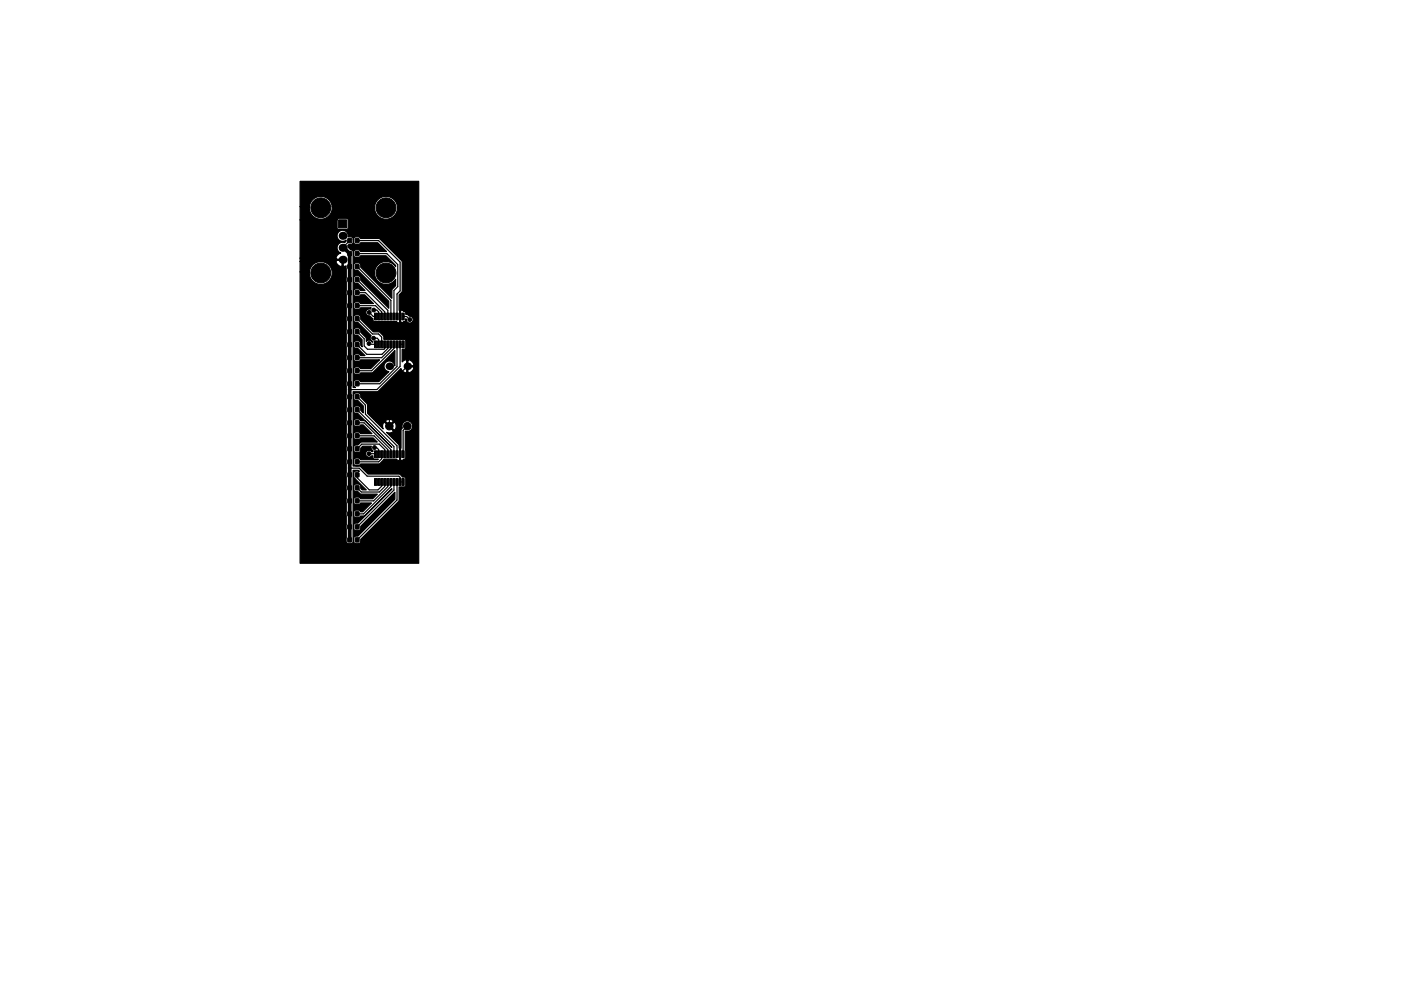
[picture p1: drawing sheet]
<svg xmlns="http://www.w3.org/2000/svg" width="297mm" height="210mm" viewBox="0 0 297 210" stroke-linecap="round" stroke-linejoin="round" font-family="sans-serif">
<g fill="#000" stroke="#000" stroke-width=".21">
<path d="M71.8 46.6h1.7v1.7h-1.7zM73.8 50.6l.7 .1v.8l-.7-.1zM73.8 53.4h.7v.8h-.7zM73.8 56.2h.7v.8h-.7zM73.8 58.9h.7v.8h-.7zM75.3 50.6l.8 .1v.8l-.8-.1zM75.3 53.4h.8v.8h-.8zM75.3 56.2h.8v.8h-.8zM75.3 58.9h.8v.8h-.8zM73.8 67.2h.7v.8h-.7zM73.8 70h.7v.8h-.7zM73.8 72.7h.7v.9l-.7-.1z"/>
<path d="M73.8 75.5h.7v.8h-.7zM73.8 78.2l.7 .1v.8h-.7zM73.8 61.7h.7v.8h-.7zM73.8 64.4h.7v.9h-.7zM75.3 67.2h.8v.8h-.8zM75.3 70h.8v.8h-.8zM75.3 72.7h.8v.9l-.8-.1zM75.3 75.5h.8v.8h-.8zM75.3 78.2l.8 .1v.8h-.8zM75.3 61.7h.8v.8h-.8zM75.3 64.4h.8v.9h-.8zM79.4 66.4h.4v1.5h-.4z"/>
<path d="M79.4 72.3h.4v1.5h-.4zM80 66.4h.5v1.5h-.5zM80 72.3h.5v1.5h-.5zM80.7 66.4h.4v1.5h-.4zM80.7 72.3h.4v1.5h-.4zM81.4 66.4h.4v1.5h-.4zM81.4 72.3h.4v1.5h-.4zM82 66.4h.4v1.5h-.4zM82 72.3h.4v1.5h-.4zM82.7 66.4h.4v1.5h-.4zM82.7 72.3h.4v1.5h-.4zM83.3 66.4h.4v1.5h-.4z"/>
<path d="M83.3 72.3h.4v1.5h-.4zM84 66.4h.4v1.5h-.4zM84 72.3h.4v1.5h-.4zM84.6 66.4h.5v1.5h-.5zM84.6 72.3h.5v1.5h-.5zM85.3 66.4h.4v1.5h-.4zM85.3 72.3h.4v1.5h-.4zM73.8 81h.7v.8h-.7zM73.8 94.8h.7v.8h-.7zM73.8 97.6h.7v.8h-.7zM73.8 83.8h.7v.8h-.7zM73.8 86.5h.7v.9l-.7-.1z"/>
<path d="M73.8 89.3h.7v.8h-.7zM73.8 92.1h.7v.8h-.7zM75.3 81h.8v.8h-.8zM75.3 94.8h.8v.8h-.8zM75.3 97.6h.8v.8h-.8zM75.3 83.8h.8v.8h-.8zM75.3 86.5h.8v.9l-.8-.1zM75.3 89.3h.8v.8h-.8zM75.3 92.1h.8v.8h-.8zM79.4 95.6h.4v1.5h-.4zM80 95.6h.5v1.5h-.5zM80.7 95.6h.4v1.5h-.4z"/>
<path d="M81.4 95.6h.4v1.5h-.4zM82 95.6h.4v1.5h-.4zM82.7 95.6h.4v1.5h-.4zM83.3 95.6h.4v1.5h-.4zM84 95.6h.4v1.5h-.4zM84.6 95.6h.5v1.5h-.5zM85.3 95.6h.4v1.5h-.4zM73.8 100.3h.7v.9l-.7-.1zM73.8 103.1h.7v.8h-.7zM73.8 105.9h.7v.8h-.7zM73.8 108.6h.7v.8h-.7zM73.8 111.4h.7v.8h-.7z"/>
<path d="M73.8 114.1l.7 .1v.8l-.7-.1zM75.3 100.3h.8v.9l-.8-.1zM75.3 103.1h.8v.8h-.8zM75.3 105.9h.8v.8h-.8zM75.3 108.6h.8v.8h-.8zM75.3 111.4h.8v.8h-.8zM75.3 114.1l.8 .1v.8l-.8-.1zM79.4 101.5h.4v1.5h-.4zM80 101.5h.5v1.5h-.5zM80.7 101.5h.4v1.5h-.4zM81.4 101.5h.4v1.5h-.4zM82 101.5h.4v1.5h-.4z"/>
<path d="M82.7 101.5h.4v1.5h-.4zM83.3 101.5h.4v1.5h-.4zM84 101.5h.4v1.5h-.4zM84.6 101.5h.5v1.5h-.5zM85.3 101.5h.4v1.5h-.4z"/>
<circle cx="68" cy="44.1" r="2.1"/>
<circle cx="68" cy="57.9" r="2.1"/>
<circle cx="81.8" cy="57.9" r="2.1"/>
<circle cx="81.8" cy="44.1" r="2.1"/>
<circle cx="78.2" cy="72.9" r=".4"/>
<circle cx="78.3" cy="66.3" r=".4"/>
<circle cx="79.2" cy="71.8" r=".4"/>
<circle cx="79.2" cy="65.8" r=".4"/>
<circle cx="86.9" cy="67.8" r=".4"/>
<circle cx="78.2" cy="96.3" r=".4"/>
<circle cx="79.4" cy="95" r=".4"/>
<circle cx="82.5" cy="90.4" r=".8"/>
<circle cx="86.4" cy="90.4" r=".8"/>
</g>
<g fill="#000">
<circle cx="72.6" cy="52.6" r=".85"/>
<circle cx="72.6" cy="55.1" r=".85"/>
<circle cx="72.6" cy="50" r=".85"/>
<circle cx="82.5" cy="77.7" r=".8"/>
<circle cx="86.4" cy="77.7" r=".8"/>
</g>
<g fill="none" stroke="#000" stroke-width=".25">
<path d="M74.1 51l-1.5 1.6M75.7 53.8h6.3l2.3 2.3v4.7l-.8 .8v5.5M75.7 56.6l7.2 7.1v3.4M75.7 59.3l6.5 6.5v1.3M75.7 51h4.6l4.5 4.6v6.1l-.6 .7v4.7M75.7 62.1h1.8l4.1 4.1v.9M75.7 70.4l1.5 1.5v1.5l.7 .7h3.5l.2-.2v-.9M75.7 64.9h3.9l1.3 1.3v.9M75.7 67.6l3.3 3.3h1.3l.6 .6v1.5M78.2 72.9l.2 .1h1.2v-.1M78.3 66.3l.8 .8h.5M79.2 71.8h.8l.3 .3v.9"/>
<path d="M79.2 65.8h.7l.4 .4v.9M82.2 73v.9l-1.2 1.3h-3.2l-2.1-2.1M82.9 73v.9l-2 2h-5.2M83.5 73v.9l-4.7 4.8h-3.1M84.2 73v4.8l-3.7 3.6h-4.8M84.8 67.1v1l1.6 1.6v8l-3.9 3.8v8.9l2.3 2.3v3.7M85.5 67.1h.7l.7 .7M85.5 73h-.7v4.7l-4.9 5h-5.8M74.1 99.3h2.1l1.6 1.7h6.8l.2 .3v1h.7v-.5M75.7 86.9l7.8 7.8v1.7M75.7 89.7h1.5l5.7 5.7v1M75.7 92.5h3.6l2.9 2.9v1"/>
<path d="M75.7 95.2l1-1h3.7l1.2 1.2v1M75.7 84.2l1.8 1.7v2l6.7 6.7v1.8M78.2 96.3l1.4 .1M79.4 95h.4l.5 .4v1M80.9 96.4v.9l-.6 .7h-4.6M86.4 90.4l-.9 .9v5.1M75.7 100.7v.7l2.6 2.5h1.8l.8-.8v-.8M81.6 102.3v.9l-1.2 1.2h-3.8l-.9-.9M82.2 102.3v.9l-3 3.1h-3.5M82.9 102.3v.9l-5.8 5.8h-1.4M83.5 102.3v1.7l-7.8 7.8M84.2 102.3v3.8l-8.5 8.4"/>
</g>
<path d="M72.6 52.6h.3l1.2 1.2v60.7" fill="none" stroke="#000" stroke-width=".8"/>
<path d="M63.6 38.5h25.2v81h-25.2v-61.8h2v.5a2.44 2.44 0 0 0 3.7 1.8 2.44 2.44 0 0 0 0-4.2 2.44 2.44 0 0 0-3.7 1.9h-2v-2.2h7.6l.3 .6a.81 .81 0 0 0 1 .3v-1.2h-1.2l-.1 .3h-7.6v-.7h7.6l.1 .2h1.5v1.4l.2 .2 .4-.2v58.4l.2 .5 .8 .1a.55 .55 0 0 0 .5-.6v-15h1.1l.2 .2-.7-.1a.55 .55 0 0 0-.5 .6v.8l2.6 2.6h-.8l-.3-.3v-.4a.55 .55 0 0 0-.6-.5l-.8 .2-.1 .9a.55 .55 0 0 0 .5 .5h.4l.6 .5h3.5l-1 1h-2.6l-.4-.3h-.7l-.3 .3v.7a.55 .55 0 0 0 .5 .6l.6-.1 .3-.3h2.4l-1.9 1.9h-.5l-.4-.4-.8 .1-.2 .4v.6a.55 .55 0 0 0 .5 .5h.6l.3-.3 .9-.1 5.8-5.7-7.2 7.3h-.4a.55 .55 0 0 0-.5 .5l.1 .9 .8 .2a.55 .55 0 0 0 .6-.6v-.3l7.2-7.3v1.5l-7.8 7.8-.8 .2-.1 .9a.55 .55 0 0 0 .5 .6l.8-.2 .2-.8 8.1-8.1v-3h1.2l.2-.1v-1.7l-.2-.3h-.5l-.6-.6h-6.7l-1.7-1.7h-1.4v-15l.1 .5a.55 .55 0 0 0 .5 .6h.4l1.1 1.1v1.5l-.5-.5-.2-.8-.8-.2a.55 .55 0 0 0-.5 .6l.1 .9 .8 .1 7.2 7.2-5.7-5.6-1-.1-.4-.3h-.6l-.4 .3v.8a.55 .55 0 0 0 .5 .5h.6l.3-.3h.6l1.9 1.8h-2.5l-.3-.3h-.7l-.4 .3v.7a.55 .55 0 0 0 .5 .6l.6-.1 .3-.3h2.7l.9 .9h-3.5l-.6 .6-.8 .2-.1 .9a.55 .55 0 0 0 .5 .5l.8-.1 .2-.8 .4-.4h1.8a.78 .78 0 0 0 .4 .9v.2h-.3a.73 .73 0 0 0-1.1-.1 .73 .73 0 0 0 0 1.1 .73 .73 0 0 0 1.1-.1h.3v.4l.2 .3h.9l-.1 .1h-3.7l-.3-.3h-.6a.55 .55 0 0 0-.5 .5l.1 .9 .8 .2 .5-.4h4l1-1h2.7l.5 .3 .1-.1v-2h.2v2l.3 .1 .7-.3 .1-.3-.1-5.6a1.13 1.13 0 0 0 1.6-.9 1.13 1.13 0 0 0-1.3-1.3 1.13 1.13 0 0 0-.9 1.5l-.3 .5-.1 4.3h-.2l-.1-1.3-2.6-2.6 .6 .2a.63 .63 0 0 0 .8-.5l-1-1h.3l.8 .8a.96 .96 0 0 0 0-1.6l-.8 .8h-.3l-.8-.8-.3 .1-.2 .5 .1 .8-1.5-1.6h2l.8 .8 .9-.8-.1-.2-.8-.2-.7 .2-.1 .2h-2l-1.8-1.7-.1-2-1.3-1.4-.2-.8-.8-.1a.55 .55 0 0 0-.5 .5l-.1-.8h5.2l4.9-4.9 .4 .6a.62 .62 0 0 0 .8 .2v-1.2h.3v1.2l.2 .1 .6-.3 .5-.7-.2-.3h-1.4v-1.4h.3v1.2h1.1a1.03 1.03 0 0 0-1.4-1.2 .68 .68 0 0 0-.9 .4v-2.7h.5l.2-.2-.1-1.8-4.5-.1-.1-.7-.7-.8-1.4-.1-2.7-2.7-.2-.7-.8-.2a.55 .55 0 0 0-.5 .6l.1 .9 .8 .1 2.7 2.9a.73 .73 0 0 0 .5 1.2l-.2 .1a.73 .73 0 0 0-1.2-.2l-.1-.7-1.1-1.2v-.4a.55 .55 0 0 0-.6-.5l-.8 .1-.1 .9a.55 .55 0 0 0 .5 .6h.4l.9 .9v1.5l-.3-.3-.2-.8-.8-.2a.55 .55 0 0 0-.5 .6l.1 .9 .8 .1 1.5 1.5h-1l-.3-.3h-.6a.55 .55 0 0 0-.5 .5v.8l.4 .3h.7l.3-.4h4.1l-1.9 1.9h-2.2l-.3-.3h-.6a.55 .55 0 0 0-.5 .5v.7l.4 .4 .7-.1 .3-.3h2.6l4.7-4.7v3.2a1.13 1.13 0 0 0-1.2-1 1.13 1.13 0 0 0-1.1 1.1 1.13 1.13 0 0 0 1.1 1.1l-2.2 2.2h-3.9l-.3-.3-.6-.1a.55 .55 0 0 0-.5 .6v.7l.4 .3h-.5v-28.6l-.2-.4-.9-.7-.1-.4 .3-.2 .7-.2 .2-.9 .1 .5a.55 .55 0 0 0 .5 .6l.6-.1 .3-.3h3.7l1.8 1.9h-5.5l-.3-.4h-.7l-.4 .3v.8a.55 .55 0 0 0 .5 .5h.6l.3-.3h5.4l2.1 2v.3l-.2-.2a2.44 2.44 0 0 0-3.6-.2 2.44 2.44 0 0 0 .2 3.6 2.44 2.44 0 0 0 3.6-.6v1.4l-.8 .9v1.8l-6.6-6.6v-.4a.55 .55 0 0 0-.6-.5l-.8 .1-.1 .9a.55 .55 0 0 0 .5 .6h.4l6.5 6.5v1.5l-5.9-5.9-.2-.8-.8-.2a.55 .55 0 0 0-.5 .6l.1 .9 .8 .1 1.5 1.5h-1l-.3-.3h-.6a.55 .55 0 0 0-.5 .5v.7l.2 .3 .8 .1 .4-.4h.9l1.9 1.9h-2.8l-.3-.3-.6-.1a.55 .55 0 0 0-.5 .6v.7l.4 .3h.7l.3-.3h2.3l-.2 .3a.73 .73 0 0 0-.9 .6 .73 .73 0 0 0 .8 .8l.7 .6v.4l.2 .2h4.5l.8 .3 .1-.2v-1.9h.2v1.9l.2 .2h.2l.6-.4 .1-.5 .1 .1a.73 .73 0 0 0 .7 .8 .73 .73 0 0 0 .8-.7 .73 .73 0 0 0-.8-.7l-.4-.4h-.4l-.1-.5-.6-.4h-.2l-.2 .1v.5h-.2l-.1-.6v-3.2l.7-.9-.1-6.3-4.8-4.8h-4l-.3-.3-.6-.1a.55 .55 0 0 0-.5 .6l-.4-.5h-.8a1.18 1.18 0 0 0-1.3-1.5 1.18 1.18 0 0 0-1 1.7 1.18 1.18 0 0 0 1.9 .5v.2l-.3 .3a1.18 1.18 0 0 0-1.6 .7 1.18 1.18 0 0 0 .8 1.5l-.8 .4-.3 .7h-7.6v-8.2h7.9v1.7l.1 .3 1.9 .1 .3-.3v-1.8l-.2-.3h-1.9l-.2 .3h-7.9v-2.8h2a2.44 2.44 0 0 0 2.4 2.7 2.44 2.44 0 0 0 2.4-2.7h9v.5a2.44 2.44 0 0 0 3.7 1.9 2.44 2.44 0 0 0 0-4.2 2.44 2.44 0 0 0-3.7 1.8h-9l-.1-.4a2.44 2.44 0 0 0-2.5-1.7 2.44 2.44 0 0 0-2.2 2.1h-2z" fill="#000" stroke="#000" stroke-width=".25"/>
</svg>
